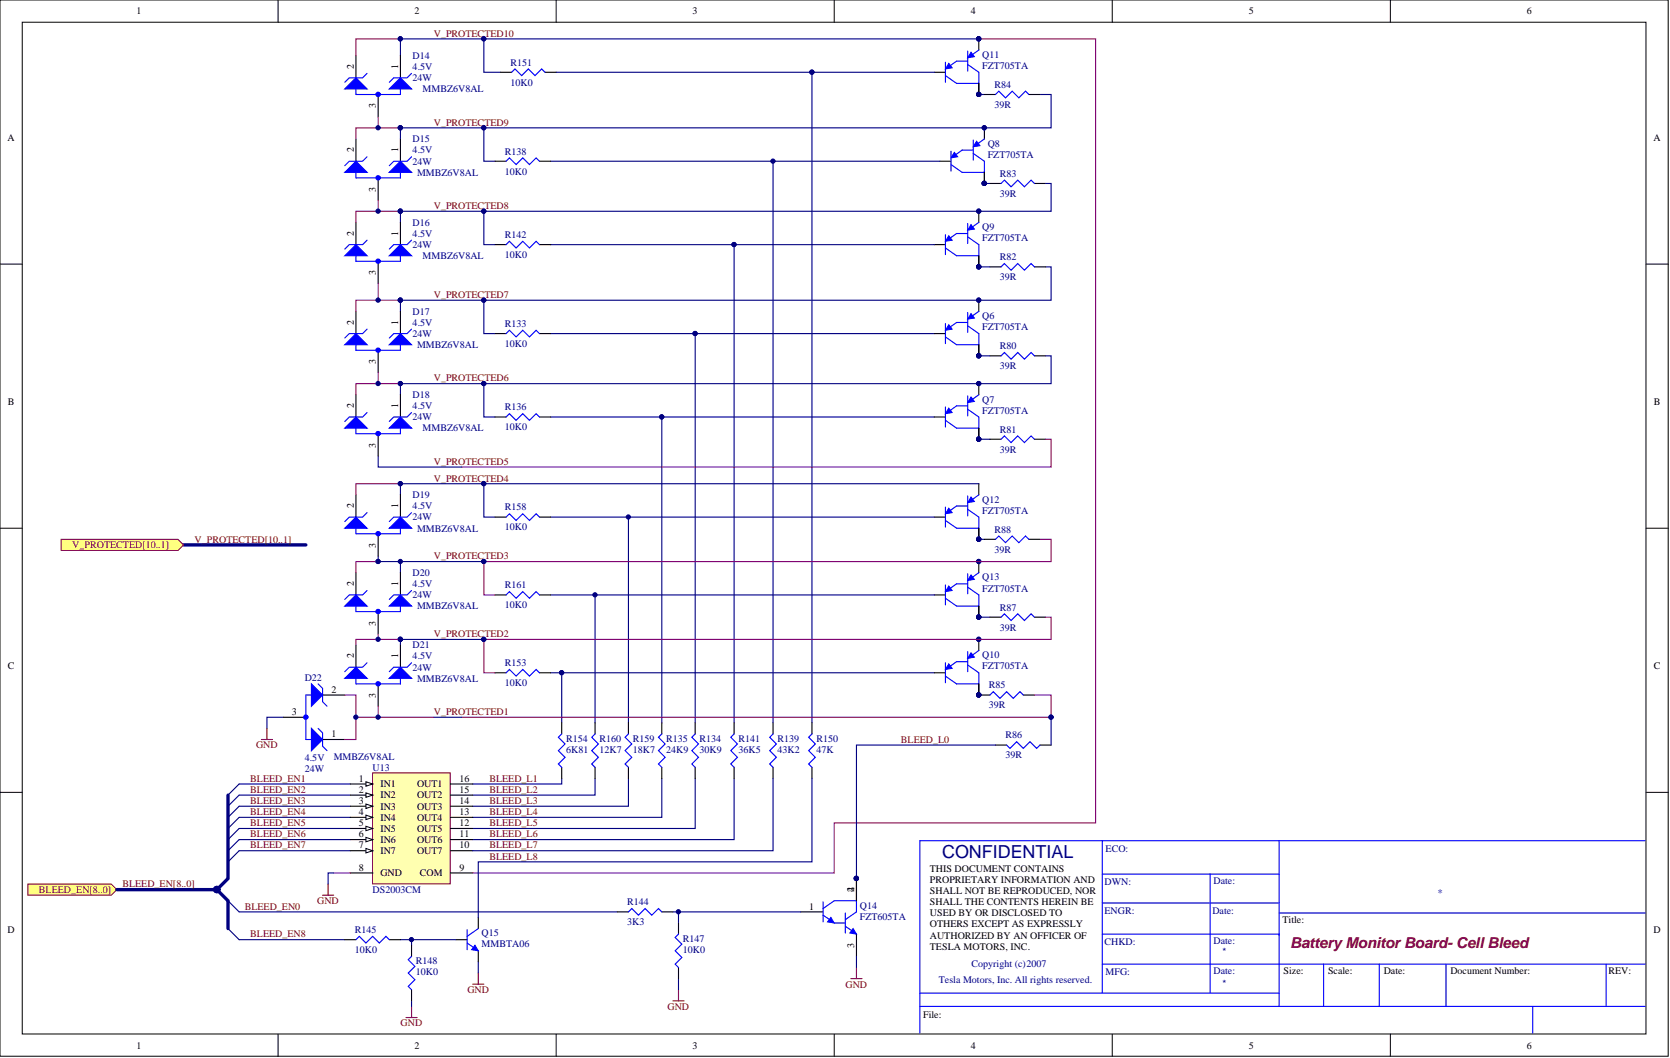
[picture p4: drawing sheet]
<svg xmlns="http://www.w3.org/2000/svg" width="381mm" height="241mm" viewBox="0 0 381 241" stroke-linecap="round" stroke-linejoin="round" font-family="sans-serif">
<defs><g id="words">
<text font-size="4.1" fill="#000080" x="214.9" y="195.7">CONFIDENTIAL</text>
<text font-size="3.4" fill="#800000" x="294.4" y="216.1">Battery Monitor Board- Cell Bleed</text>
<g font-size="2.3">
<text x="31.1" y="3.3">1</text>
<text x="94.6" y="3.3">2</text>
<text x="158" y="3.3">3</text>
<text x="221.5" y="3.3">4</text>
<text x="284.9" y="3.3">5</text>
<text x="348.3" y="3.3">6</text>
<text x="80.7" y="15.7" transform="rotate(-90 80.7 15.7)">2</text>
<text x="90.8" y="15.7" transform="rotate(-90 90.8 15.7)">1</text>
<text x="85.8" y="24.7" transform="rotate(-90 85.8 24.7)">3</text>
<text x="1.7" y="32.2">A</text>
<text x="80.7" y="34.7" transform="rotate(-90 80.7 34.7)">2</text>
<text x="90.8" y="34.7" transform="rotate(-90 90.8 34.7)">1</text>
<text x="377.3" y="32.2">A</text>
<text x="85.8" y="43.7" transform="rotate(-90 85.8 43.7)">3</text>
<text x="80.7" y="53.8" transform="rotate(-90 80.7 53.8)">2</text>
<text x="90.8" y="53.8" transform="rotate(-90 90.8 53.8)">1</text>
<text x="85.8" y="62.8" transform="rotate(-90 85.8 62.8)">3</text>
<text x="80.7" y="74.1" transform="rotate(-90 80.7 74.1)">2</text>
<text x="90.8" y="74.1" transform="rotate(-90 90.8 74.1)">1</text>
<text x="85.8" y="83.1" transform="rotate(-90 85.8 83.1)">3</text>
<text x="1.8" y="92.4">B</text>
<text x="80.7" y="93.1" transform="rotate(-90 80.7 93.1)">2</text>
<text x="90.8" y="93.1" transform="rotate(-90 90.8 93.1)">1</text>
<text x="377.3" y="92.4">B</text>
<text x="85.8" y="102.1" transform="rotate(-90 85.8 102.1)">3</text>
<text x="80.7" y="115.9" transform="rotate(-90 80.7 115.9)">2</text>
<text x="90.8" y="115.9" transform="rotate(-90 90.8 115.9)">1</text>
<text x="85.8" y="124.9" transform="rotate(-90 85.8 124.9)">3</text>
<text x="80.7" y="133.7" transform="rotate(-90 80.7 133.7)">2</text>
<text x="90.8" y="133.7" transform="rotate(-90 90.8 133.7)">1</text>
<text x="85.8" y="142.7" transform="rotate(-90 85.8 142.7)">3</text>
<text x="1.8" y="152.6">C</text>
<text x="80.7" y="150.1" transform="rotate(-90 80.7 150.1)">2</text>
<text x="90.8" y="150.1" transform="rotate(-90 90.8 150.1)">1</text>
<text x="377.3" y="152.6">C</text>
<text x="75.6" y="158">2</text>
<text x="85.8" y="159.2" transform="rotate(-90 85.8 159.2)">3</text>
<text x="66.6" y="163.1">3</text>
<text x="75.6" y="168.2">1</text>
<text x="81.8" y="178.3">1</text>
<text x="86.8" y="179.6">IN1</text>
<text x="95.2" y="179.6">OUT1</text>
<text x="104.8" y="178.3">16</text>
<text x="81.8" y="180.8">2</text>
<text x="81.8" y="183.4">3</text>
<text x="81.8" y="185.9">4</text>
<text x="86.8" y="182.1">IN2</text>
<text x="86.8" y="184.6">IN3</text>
<text x="95.2" y="184.6">OUT3</text>
<text x="95.2" y="182.1">OUT2</text>
<text x="104.8" y="183.4">14</text>
<text x="104.8" y="185.9">13</text>
<text x="104.8" y="180.8">15</text>
<text x="81.8" y="188.4">5</text>
<text x="81.8" y="191">6</text>
<text x="86.8" y="187.2">IN4</text>
<text x="86.8" y="189.7">IN5</text>
<text x="95.2" y="187.2">OUT4</text>
<text x="95.2" y="189.7">OUT5</text>
<text x="104.8" y="188.4">12</text>
<text x="104.8" y="191">11</text>
<text x="81.8" y="193.5">7</text>
<text x="86.8" y="192.2">IN6</text>
<text x="86.8" y="194.8">IN7</text>
<text x="95.2" y="192.2">OUT6</text>
<text x="95.2" y="194.8">OUT7</text>
<text x="104.8" y="193.5">10</text>
<text x="81.8" y="198.6">8</text>
<text x="86.8" y="199.9">GND</text>
<text x="95.8" y="199.9">COM</text>
<text x="104.8" y="198.6">9</text>
<text x="194.9" y="203.4" transform="rotate(-90 194.9 203.4)">2</text>
<text x="194.9" y="203.4" transform="rotate(-90 194.9 203.4)">4</text>
<text x="212.1" y="198.8">THIS DOCUMENT CONTAINS</text>
<text x="212.1" y="201.4">PROPRIETARY INFORMATION AND</text>
<text x="212.1" y="203.9">SHALL NOT BE REPRODUCED, NOR</text>
<text x="184.6" y="207.5">1</text>
<text x="212.1" y="206.5">SHALL THE CONTENTS HEREIN BE</text>
<text x="212.1" y="209">USED BY OR DISCLOSED TO</text>
<text x="1.7" y="212.9">D</text>
<text x="212.1" y="211.5">OTHERS EXCEPT AS EXPRESSLY</text>
<text x="212.1" y="214.1">AUTHORIZED BY AN OFFICER OF</text>
<text x="292.6" y="210.5">Title:</text>
<text x="377.3" y="212.9">D</text>
<text x="194.9" y="216.2" transform="rotate(-90 194.9 216.2)">3</text>
<text x="212.1" y="216.6">TESLA MOTORS, INC.</text>
<text x="292.8" y="222.2">Size:</text>
<text x="303" y="222.2">Scale:</text>
<text x="315.7" y="222.2">Date:</text>
<text x="330.9" y="222.2">Document Number:</text>
<text x="366.9" y="222.2">REV:</text>
<text x="210.6" y="232.1">File:</text>
<text x="31.1" y="239.2">1</text>
<text x="94.6" y="239.2">2</text>
<text x="158" y="239.2">3</text>
<text x="221.5" y="239.2">4</text>
<text x="284.9" y="239.2">5</text>
<text x="348.3" y="239.2">6</text>
</g>
<g font-size="2.3" fill="#800000">
<text x="99" y="8.4">V_PROTECTED10</text>
<text x="99" y="28.7">V_PROTECTED9</text>
<text x="99" y="47.7">V_PROTECTED8</text>
<text x="99" y="68">V_PROTECTED7</text>
<text x="99" y="87">V_PROTECTED6</text>
<text x="99" y="106">V_PROTECTED5</text>
<text x="99" y="109.8">V_PROTECTED4</text>
<text x="16.5" y="125">V_PROTECTED[10..1]</text>
<text x="44.4" y="123.8">V_PROTECTED[10..1]</text>
<text x="99" y="127.6">V_PROTECTED3</text>
<text x="99" y="145.3">V_PROTECTED2</text>
<text x="99" y="163.1">V_PROTECTED1</text>
<text x="58.4" y="170.7">GND</text>
<text x="205.5" y="169.4">BLEED_L0</text>
<text x="57.1" y="178.3">BLEED_EN1</text>
<text x="111.7" y="178.3">BLEED_L1</text>
<text x="57.1" y="180.8">BLEED_EN2</text>
<text x="57.1" y="183.4">BLEED_EN3</text>
<text x="57.1" y="185.9">BLEED_EN4</text>
<text x="111.7" y="180.8">BLEED_L2</text>
<text x="111.7" y="183.4">BLEED_L3</text>
<text x="111.7" y="185.9">BLEED_L4</text>
<text x="57.1" y="188.4">BLEED_EN5</text>
<text x="57.1" y="191">BLEED_EN6</text>
<text x="111.7" y="188.4">BLEED_L5</text>
<text x="111.7" y="191">BLEED_L6</text>
<text x="57.1" y="193.5">BLEED_EN7</text>
<text x="111.7" y="193.5">BLEED_L7</text>
<text x="111.7" y="196.1">BLEED_L8</text>
<text x="8.9" y="203.7">BLEED_EN[8..0]</text>
<text x="27.9" y="202.4">BLEED_EN[8..0]</text>
<text x="55.8" y="207.5">BLEED_EN0</text>
<text x="72.4" y="206.2">GND</text>
<text x="57.1" y="213.8">BLEED_EN8</text>
<text x="106.6" y="226.5">GND</text>
<text x="192.9" y="225.2">GND</text>
<text x="152.3" y="230.3">GND</text>
<text x="91.4" y="234.1">GND</text>
</g>
<g font-size="2.3" fill="#000080">
<text x="94.1" y="16">4.5V</text>
<text x="94.1" y="13.4">D14</text>
<text x="116.5" y="15">R151</text>
<text x="224.1" y="13.2">Q11</text>
<text x="224.1" y="15.7">FZT705TA</text>
<text x="94.1" y="18.5">24W</text>
<text x="96.4" y="21">MMBZ6V8AL</text>
<text x="116.5" y="19.5">10K0</text>
<text x="226.9" y="20">R84</text>
<text x="226.9" y="24.6">39R</text>
<text x="94.1" y="35">4.5V</text>
<text x="94.1" y="32.5">D15</text>
<text x="115.2" y="35.3">R138</text>
<text x="225.3" y="33.5">Q8</text>
<text x="94.1" y="37.5">24W</text>
<text x="95.2" y="40.1">MMBZ6V8AL</text>
<text x="115.2" y="39.8">10K0</text>
<text x="225.3" y="36">FZT705TA</text>
<text x="228.1" y="40.3">R83</text>
<text x="228.1" y="44.9">39R</text>
<text x="94.1" y="51.5">D16</text>
<text x="224.1" y="52.5">Q9</text>
<text x="94.1" y="54">4.5V</text>
<text x="94.1" y="56.6">24W</text>
<text x="96.4" y="59.1">MMBZ6V8AL</text>
<text x="115.2" y="58.8">10K0</text>
<text x="115.2" y="54.3">R142</text>
<text x="224.1" y="55">FZT705TA</text>
<text x="228.1" y="59.3">R82</text>
<text x="228.1" y="63.9">39R</text>
<text x="94.1" y="71.8">D17</text>
<text x="94.1" y="74.3">4.5V</text>
<text x="94.1" y="76.8">24W</text>
<text x="115.2" y="74.6">R133</text>
<text x="224.1" y="72.8">Q6</text>
<text x="224.1" y="75.3">FZT705TA</text>
<text x="95.2" y="79.4">MMBZ6V8AL</text>
<text x="115.2" y="79.1">10K0</text>
<text x="228.1" y="79.6">R80</text>
<text x="228.1" y="84.2">39R</text>
<text x="94.1" y="93.3">4.5V</text>
<text x="94.1" y="95.9">24W</text>
<text x="94.1" y="90.8">D18</text>
<text x="115.2" y="93.6">R136</text>
<text x="224.1" y="91.8">Q7</text>
<text x="224.1" y="94.3">FZT705TA</text>
<text x="96.4" y="98.4">MMBZ6V8AL</text>
<text x="115.2" y="98.2">10K0</text>
<text x="228.1" y="98.7">R81</text>
<text x="228.1" y="103.2">39R</text>
<text x="94.1" y="113.6">D19</text>
<text x="94.1" y="116.2">4.5V</text>
<text x="94.1" y="118.7">24W</text>
<text x="115.2" y="116.4">R158</text>
<text x="224.1" y="114.6">Q12</text>
<text x="224.1" y="117.2">FZT705TA</text>
<text x="95.2" y="121.2">MMBZ6V8AL</text>
<text x="115.2" y="121">10K0</text>
<text x="226.9" y="121.5">R88</text>
<text x="94.1" y="131.4">D20</text>
<text x="226.9" y="126.1">39R</text>
<text x="94.1" y="133.9">4.5V</text>
<text x="94.1" y="136.5">24W</text>
<text x="115.2" y="134.2">R161</text>
<text x="224.1" y="132.4">Q13</text>
<text x="224.1" y="134.9">FZT705TA</text>
<text x="95.2" y="139">MMBZ6V8AL</text>
<text x="115.2" y="138.7">10K0</text>
<text x="228.1" y="143.8">39R</text>
<text x="228.1" y="139.2">R87</text>
<text x="94.1" y="147.9">D21</text>
<text x="69.5" y="155.2">D22</text>
<text x="94.1" y="152.9">24W</text>
<text x="94.1" y="150.4">4.5V</text>
<text x="95.2" y="155.5">MMBZ6V8AL</text>
<text x="115.2" y="151.9">R153</text>
<text x="224.1" y="150.1">Q10</text>
<text x="224.1" y="152.7">FZT705TA</text>
<text x="115.2" y="156.5">10K0</text>
<text x="225.6" y="161.6">39R</text>
<text x="225.6" y="157">R85</text>
<text x="69.5" y="173.5">4.5V</text>
<text x="76.1" y="173.2">MMBZ6V8AL</text>
<text x="129.2" y="171.7">6K81</text>
<text x="129.2" y="169.2">R154</text>
<text x="136.8" y="171.7">12K7</text>
<text x="136.8" y="169.2">R160</text>
<text x="144.4" y="171.7">18K7</text>
<text x="144.4" y="169.2">R159</text>
<text x="152" y="171.7">24K9</text>
<text x="152" y="169.2">R135</text>
<text x="159.6" y="171.7">30K9</text>
<text x="159.6" y="169.2">R134</text>
<text x="168.5" y="171.7">36K5</text>
<text x="168.5" y="169.2">R141</text>
<text x="177.4" y="171.7">43K2</text>
<text x="177.4" y="169.2">R139</text>
<text x="186.3" y="171.7">47K</text>
<text x="186.3" y="169.2">R150</text>
<text x="229.4" y="173">39R</text>
<text x="229.4" y="168.4">R86</text>
<text x="69.5" y="176">24W</text>
<text x="85" y="175.8">U13</text>
<text x="252.2" y="194.3">ECO:</text>
<text x="85" y="203.7">DS2003CM</text>
<text x="252" y="201.9">DWN:</text>
<text x="276.9" y="201.6">Date:</text>
<text x="143.1" y="206.5">R144</text>
<text x="196.2" y="207.2">Q14</text>
<text x="196.2" y="209.8">FZT605TA</text>
<text x="252" y="208.5">ENGR:</text>
<text x="276.6" y="208.5">Date:</text>
<text x="327.9" y="204.4">*</text>
<text x="80.9" y="212.8">R145</text>
<text x="109.9" y="213.6">Q15</text>
<text x="143.1" y="211">3K3</text>
<text x="155.8" y="214.8">R147</text>
<text x="252" y="215.6">CHKD:</text>
<text x="276.9" y="215.3">Date:</text>
<text x="80.9" y="217.4">10K0</text>
<text x="94.9" y="219.9">R148</text>
<text x="109.9" y="216.1">MMBTA06</text>
<text x="155.8" y="217.4">10K0</text>
<text x="221.7" y="220.7">Copyright (c)2007</text>
<text x="278.9" y="217.9">*</text>
<text x="94.9" y="222.4">10K0</text>
<text x="214.2" y="224.2">Tesla Motors, Inc. All rights reserved.</text>
<text x="252.2" y="222.4">MFG:</text>
<text x="276.9" y="222.2">Date:</text>
<text x="278.9" y="225">*</text>
</g>
</g></defs>
<g fill="#fff" stroke="#000" stroke-width=".23">
<path d="M0 0h380.6v240.9h-380.6z"/>
<path d="M5.1 5.1h370.4v230.7h-370.4z"/>
</g>
<g fill="none" stroke="#000" stroke-width=".23">
<path d="M63.4 0v5.1M126.9 0v5.1M190.3 0v5.1M253.8 0v5.1M317.2 0v5.1M0 60.2h5.1M375.6 60.2h5M0 120.5h5.1M375.6 120.5h5M0 180.7h5.1M375.6 180.7h5M63.4 235.9v5"/>
<path d="M126.9 235.9v5M190.3 235.9v5M253.8 235.9v5M317.2 235.9v5"/>
</g>
<g fill="none" stroke="#00f" stroke-width=".25">
<path d="M251.5 199.4h40.3M251.5 191.7h-41.6v43.9M276.1 199.4v27.1M291.8 191.7v37.8M375.3 191.7h-123.8v34.8M251.5 213h40.3v.3M251.5 205.9h40.3M251.5 219.9h123.8M291.8 208.2h83.5M302 219.9v9.6M314.7 219.9v9.6M329.9 219.9v9.6"/>
<path d="M366.4 219.9v9.6M209.9 229.5h165.4M209.9 226.5h81.9M349.7 229.5v6.1"/>
</g>
<path d="M6.3 201.6h19.1l1.2 1.3-1.2 1.3h-19.1z" fill-rule="evenodd" fill="#ffff80" stroke="#800000" stroke-width=".23"/>
<g fill="none" stroke="#000080" stroke-width=".25">
<path d="M238.5 60.9h1.3v7.6h-129.4v7.6h2.5M223.3 100.2h2.5M223.3 123h1.3M223.3 140.8h2.5M79.9 178.8h-25.3l-2.6 2.5M135.8 177.5v3.8h-28M143.4 177.5v6.4h-35.6M151 177.5v8.9h-43.2M158.6 177.5v11.5h-50.8M54.6 194h25.3M54.6 186.4l-2.6 2.6M54.6 191.5l-2.6 2.5"/>
<path d="M79.9 181.3h-25.3l-2.6 2.6M79.9 183.9h-25.3l-2.6 2.5M79.9 189h-25.3l-2.6 2.5"/>
</g>
<g fill="#000080" stroke="#000080" stroke-width=".23">
<circle cx="110.4" cy="68.5" r=".48"/>
<circle cx="49.5" cy="202.9" r=".74"/>
<circle cx="223.3" cy="100.2" r=".48"/>
<circle cx="223.3" cy="123" r=".48"/>
<circle cx="223.3" cy="140.7" r=".48"/>
</g>
<path d="M41.9 124.3h27.9M52 181.3v19.1l-2.5 2.5h-22.9" fill="none" stroke="#000080" stroke-width=".76"/>
<path d="M14 123h26.6l1.3 1.3-1.3 1.2h-26.6z" fill-rule="evenodd" fill="#ffff80" stroke="#800000" stroke-width=".23"/>
<path d="M223.3 21.6h1.3M224.6 41.8h1.2M125.6 76.1h33v88.8M158.6 76.1h54.6M223.3 60.9h2.5M125.6 95.1h25.4v69.8M151 95.1h62.2M223.3 81.2h2.5M125.6 153.4h2.5v11.5M128.1 153.4h85.1M54.6 186.4h25.3M76.1 199.1h-1.2v2.5" fill="none" stroke="#000080" stroke-width=".25"/>
<g fill="#000080" stroke="#000080" stroke-width=".23">
<circle cx="151" cy="95.1" r=".48"/>
<circle cx="128.1" cy="153.4" r=".48"/>
<circle cx="158.6" cy="76.1" r=".48"/>
<circle cx="223.3" cy="158.5" r=".48"/>
<circle cx="223.3" cy="21.5" r=".48"/>
<circle cx="224.6" cy="41.8" r=".48"/>
<circle cx="223.3" cy="60.8" r=".48"/>
<circle cx="223.3" cy="81.1" r=".48"/>
<circle cx="223.3" cy="145.8" r=".48"/>
</g>
<path d="M73.6 204.2h2.5M74.9 201.6v2.6" fill="none" stroke="#800000" stroke-width=".25"/>
<g fill="none" stroke="#000" stroke-width=".25">
<path d="M225.8 41.8h2.6M236 41.8h2.5M225.8 60.9h2.6M236 60.9h2.5M225.8 81.2h2.6M236 81.2h2.5M225.8 100.2h2.6M236 100.2h2.5M224.6 123h2.5M234.7 123h2.6M213.2 153.4h2.5M223.3 156v2.5h2.5"/>
<path d="M223.3 145.8v2.6M225.8 140.8h2.6M233.5 158.5h2.5M236 140.8h2.5M227.1 169.9h2.6M237.3 169.9h2.5"/>
</g>
<path d="M228.4 41.8l.7-.7 1.6 1.5 1.5-1.5 1.5 1.5 1.5-1.5 .8 .7M228.4 60.9l.7-.8 1.6 1.5 1.5-1.5 1.5 1.5 1.5-1.5 .8 .8M228.4 81.2l.7-.8 1.6 1.5 1.5-1.5 1.5 1.5 1.5-1.5 .8 .8M228.4 100.2l.7-.8 1.6 1.5 1.5-1.5 1.5 1.5 1.5-1.5 .8 .8M227.1 123l.8-.8 1.5 1.6 1.5-1.6 1.5 1.6 1.6-1.6 .7 .8M215.7 151.2v4.5M215.7 154.2l2.5 1.8M218.2 150.9l-1.7 1.3M225.8 158.5l.8-.7 1.5 1.5 1.6-1.5 1.5 1.5 1.5-1.5 .8 .7M228.4 140.8l.7-.8 1.6 1.5 1.5-1.5 1.5 1.5 1.5-1.5 .8 .8M229.7 169.9l.7 .8 1.5-1.5 1.6 1.5 1.5-1.5 1.5 1.5 .8-.8" fill="none" stroke="#00f" stroke-width=".25"/>
<path d="M216.5 151.4l.7 1-1.5 .3z" fill="#00f"/>
<path d="M216.5 151.4l.7 1-1.5 .3z" fill="none" stroke="#00f" stroke-width=".23"/>
<path d="M220.8 148.6v4.6M220.8 151.7l2.5 1.7M223.3 148.4l-1.8 1.2" fill="none" stroke="#00f" stroke-width=".25"/>
<path d="M221.5 148.9l.8 1-1.5 .2z" fill="#00f"/>
<path d="M221.5 148.9l.8 1-1.5 .2z" fill="none" stroke="#00f" stroke-width=".23"/>
<path d="M215.7 133.4v4.6M215.7 136.5l2.5 1.7M218.2 133.2l-1.7 1.2M218.2 150.9h2.6M223.3 153.4v2.6h-5.1" fill="none" stroke="#00f" stroke-width=".25"/>
<path d="M213.2 135.7h2.5M223.3 128.1v2.5M223.3 138.2v2.6M223.3 156v2.5" fill="none" stroke="#000" stroke-width=".25"/>
<g fill="#000080" stroke="#000080" stroke-width=".23">
<circle cx="223.3" cy="158.5" r=".48"/>
<circle cx="223.3" cy="145.8" r=".48"/>
<circle cx="223.3" cy="140.7" r=".48"/>
<circle cx="223.3" cy="128.1" r=".48"/>
</g>
<path d="M216.5 133.7l.7 1-1.5 .2z" fill="#00f"/>
<path d="M216.5 133.7l.7 1-1.5 .2z" fill="none" stroke="#00f" stroke-width=".23"/>
<path d="M220.8 130.9v4.5M220.8 133.9l2.5 1.8M223.3 130.6l-1.8 1.3" fill="none" stroke="#00f" stroke-width=".25"/>
<path d="M221.5 131.1l.8 1-1.5 .3z" fill="#00f"/>
<path d="M221.5 131.1l.8 1-1.5 .3z" fill="none" stroke="#00f" stroke-width=".23"/>
<path d="M215.7 115.7v4.5M215.7 118.7l2.5 1.8M218.2 115.4l-1.7 1.3M218.2 133.2h2.6M223.3 135.7v2.5h-5.1" fill="none" stroke="#00f" stroke-width=".25"/>
<path d="M213.2 117.9h2.5M223.3 110.3v2.6M223.3 120.5v2.5M223.3 138.2v2.6" fill="none" stroke="#000" stroke-width=".25"/>
<g fill="#000080" stroke="#000080" stroke-width=".23">
<circle cx="223.3" cy="140.7" r=".48"/>
<circle cx="223.3" cy="128.1" r=".48"/>
<circle cx="223.3" cy="123" r=".48"/>
</g>
<path d="M216.5 115.9l.7 1-1.5 .3z" fill="#00f"/>
<path d="M216.5 115.9l.7 1-1.5 .3z" fill="none" stroke="#00f" stroke-width=".23"/>
<path d="M220.8 113.1v4.6M220.8 116.2l2.5 1.7M223.3 112.9l-1.8 1.2" fill="none" stroke="#00f" stroke-width=".25"/>
<path d="M221.5 113.4l.8 1-1.5 .2z" fill="#00f"/>
<path d="M221.5 113.4l.8 1-1.5 .2z" fill="none" stroke="#00f" stroke-width=".23"/>
<path d="M215.7 92.8v4.6M215.7 95.9l2.5 1.7M218.2 92.6l-1.7 1.2M218.2 115.4h2.6M223.3 117.9v2.6h-5.1" fill="none" stroke="#00f" stroke-width=".25"/>
<path d="M213.2 95.1h2.5M223.3 87.5v2.5M223.3 97.6v2.6M223.3 120.5v2.5" fill="none" stroke="#000" stroke-width=".25"/>
<g fill="#000080" stroke="#000080" stroke-width=".23">
<circle cx="223.3" cy="123" r=".48"/>
<circle cx="223.3" cy="100.2" r=".48"/>
<circle cx="223.3" cy="87.5" r=".48"/>
</g>
<path d="M216.5 93.1l.7 1-1.5 .2z" fill="#00f"/>
<path d="M216.5 93.1l.7 1-1.5 .2z" fill="none" stroke="#00f" stroke-width=".23"/>
<path d="M220.8 90.3v4.6M220.8 93.3l2.5 1.8M223.3 90l-1.8 1.3" fill="none" stroke="#00f" stroke-width=".25"/>
<path d="M221.5 90.5l.8 1.1-1.5 .2z" fill="#00f"/>
<path d="M221.5 90.5l.8 1.1-1.5 .2z" fill="none" stroke="#00f" stroke-width=".23"/>
<path d="M215.7 73.8v4.6M215.7 76.8l2.5 1.8M218.2 73.5l-1.7 1.3M218.2 92.6h2.6M223.3 95.1v2.5h-5.1" fill="none" stroke="#00f" stroke-width=".25"/>
<path d="M213.2 76.1h2.5M223.3 68.5v2.5M223.3 78.6v2.6M223.3 97.6v2.6" fill="none" stroke="#000" stroke-width=".25"/>
<g fill="#000080" stroke="#000080" stroke-width=".23">
<circle cx="223.3" cy="100.2" r=".48"/>
<circle cx="223.3" cy="87.5" r=".48"/>
<circle cx="223.3" cy="81.1" r=".48"/>
<circle cx="223.3" cy="68.5" r=".48"/>
</g>
<path d="M216.5 74.1l.7 1-1.5 .2z" fill="#00f"/>
<path d="M216.5 74.1l.7 1-1.5 .2z" fill="none" stroke="#00f" stroke-width=".23"/>
<path d="M220.8 71.3v4.5M220.8 74.3l2.5 1.8M223.3 71l-1.8 1.3" fill="none" stroke="#00f" stroke-width=".25"/>
<path d="M221.5 71.5l.8 1-1.5 .3z" fill="#00f"/>
<path d="M221.5 71.5l.8 1-1.5 .3z" fill="none" stroke="#00f" stroke-width=".23"/>
<path d="M215.7 53.5v4.6M215.7 56.6l2.5 1.7M218.2 53.3l-1.7 1.2M218.2 73.5h2.6M223.3 76.1v2.5h-5.1" fill="none" stroke="#00f" stroke-width=".25"/>
<path d="M213.2 55.8h2.5M223.3 48.2v2.5M223.3 58.3v2.6M223.3 78.6v2.6" fill="none" stroke="#000" stroke-width=".25"/>
<g fill="#000080" stroke="#000080" stroke-width=".23">
<circle cx="223.3" cy="81.1" r=".48"/>
<circle cx="223.3" cy="68.5" r=".48"/>
<circle cx="223.3" cy="60.8" r=".48"/>
<circle cx="223.3" cy="48.2" r=".48"/>
</g>
<path d="M216.5 53.8l.7 1-1.5 .2z" fill="#00f"/>
<path d="M216.5 53.8l.7 1-1.5 .2z" fill="none" stroke="#00f" stroke-width=".23"/>
<path d="M220.8 51v4.5M220.8 54l2.5 1.8M223.3 50.7l-1.8 1.3" fill="none" stroke="#00f" stroke-width=".25"/>
<path d="M221.5 51.2l.8 1-1.5 .3z" fill="#00f"/>
<path d="M221.5 51.2l.8 1-1.5 .3z" fill="none" stroke="#00f" stroke-width=".23"/>
<path d="M217 37.5l2.5 1.8M217 34.5v4.6M219.5 34.2l-1.8 1.3M218.2 53.3h2.6M223.3 55.8v2.5h-5.1" fill="none" stroke="#00f" stroke-width=".25"/>
<path d="M214.4 36.8h2.6M224.6 29.2v2.5M224.6 39.3v2.5M223.3 58.3v2.6" fill="none" stroke="#000" stroke-width=".25"/>
<g fill="#000080" stroke="#000080" stroke-width=".23">
<circle cx="223.3" cy="60.8" r=".48"/>
<circle cx="223.3" cy="48.2" r=".48"/>
<circle cx="224.6" cy="41.8" r=".48"/>
<circle cx="224.6" cy="29.1" r=".48"/>
</g>
<path d="M217.7 34.7l.8 1.1-1.5 .2z" fill="#00f"/>
<path d="M217.7 34.7l.8 1.1-1.5 .2z" fill="none" stroke="#00f" stroke-width=".23"/>
<path d="M222 32v4.5M222 35l2.6 1.8M224.6 31.7l-1.8 1.3" fill="none" stroke="#00f" stroke-width=".25"/>
<path d="M222.8 32.2l.8 1-1.6 .3z" fill="#00f"/>
<path d="M222.8 32.2l.8 1-1.6 .3z" fill="none" stroke="#00f" stroke-width=".23"/>
<path d="M215.7 14.2v4.6M215.7 17.2l2.5 1.8M218.2 13.9l-1.7 1.3M219.5 34.2h2.5M224.6 36.8v2.5h-5.1" fill="none" stroke="#00f" stroke-width=".25"/>
<path d="M213.2 16.5h2.5M223.3 8.9v2.5M223.3 19v2.6M224.6 39.3v2.5" fill="none" stroke="#000" stroke-width=".25"/>
<g fill="#000080" stroke="#000080" stroke-width=".23">
<circle cx="224.6" cy="41.8" r=".48"/>
<circle cx="224.6" cy="29.1" r=".48"/>
<circle cx="223.3" cy="21.5" r=".48"/>
<circle cx="223.3" cy="8.8" r=".48"/>
</g>
<path d="M216.5 14.5l.7 1-1.5 .2z" fill="#00f"/>
<path d="M216.5 14.5l.7 1-1.5 .2z" fill="none" stroke="#00f" stroke-width=".23"/>
<path d="M220.8 11.7v4.5M220.8 14.7l2.5 1.8M223.3 11.4l-1.8 1.3" fill="none" stroke="#00f" stroke-width=".25"/>
<path d="M221.5 11.9l.8 1-1.5 .3z" fill="#00f"/>
<path d="M221.5 11.9l.8 1-1.5 .3z" fill="none" stroke="#00f" stroke-width=".23"/>
<path d="M218.2 13.9h2.6M223.3 16.5v2.5h-5.1M106.6 215.1l2.5 1.8M106.6 212v4.6M109.1 211.8l-2.5 1.8" fill="none" stroke="#00f" stroke-width=".25"/>
<path d="M223.3 19v2.6M104 214.3h2.6M109.1 209.2v2.6M109.1 216.9v2.5" fill="none" stroke="#000" stroke-width=".25"/>
<g fill="#000080" stroke="#000080" stroke-width=".23">
<circle cx="223.3" cy="21.5" r=".48"/>
<circle cx="223.3" cy="8.8" r=".48"/>
<circle cx="110.4" cy="110.3" r=".48"/>
<circle cx="135.7" cy="135.7" r=".48"/>
<circle cx="167.5" cy="55.8" r=".48"/>
<circle cx="110.4" cy="48.2" r=".48"/>
<circle cx="110.4" cy="87.5" r=".48"/>
<circle cx="110.4" cy="29.1" r=".48"/>
<circle cx="176.3" cy="36.7" r=".48"/>
<circle cx="185.2" cy="16.5" r=".48"/>
<circle cx="49.5" cy="202.9" r=".74"/>
</g>
<g fill="none" stroke="#000080" stroke-width=".25">
<path d="M126.9 16.5h58.3v148.4M125.6 36.8h88.8M176.4 36.8v128.1M237.3 21.6h2.5v7.6h-129.4v7.6h2.5M125.6 55.8h41.9M213.2 55.8h-45.7v109.1M238.5 41.8h1.3v6.4h-129.4v7.6h2.5M238.5 81.2h1.3v6.3h-129.4v7.6h2.5M223.3 110.3h-112.9v7.6h2.5M125.6 135.7h87.6M135.8 135.7v29.2M128.1 177.5v1.3h-20.3"/>
<path d="M167.5 177.5v14h-59.7M54.6 191.5h25.3M54.6 194l-2.6 2.6M52 205.4l2.6 2.6M52 211.8l2.6 2.5"/>
</g>
<path d="M49.5 202.9l2.5 2.5v6.4" fill="none" stroke="#000080" stroke-width=".76"/>
<path d="M108.4 215.6l.7 1.3-1.5-.3z" fill="#00f"/>
<path d="M108.4 215.6l.7 1.3-1.5-.3z" fill="none" stroke="#00f" stroke-width=".23"/>
<path d="M223.3 8.9h-112.9v7.6h3.8M125.6 117.9h87.6M143.4 117.9v47M54.6 208h86.2M54.6 214.3h24.1M91.4 214.3h12.6M93.9 214.3v1.3M109.1 219.4v2.5M154.8 208v2.5M93.9 228.3v1.2M154.8 223.2v2.5" fill="none" stroke="#000080" stroke-width=".25"/>
<path d="M92.6 232.1h2.6M93.9 229.5v2.6M107.8 224.5h2.6M109.1 221.9v2.6M153.5 228.3h2.6M154.8 225.7v2.6M194.1 223.2h2.6M195.4 220.7v2.5" fill="none" stroke="#800000" stroke-width=".25"/>
<g fill="#000080" stroke="#000080" stroke-width=".23">
<circle cx="154.8" cy="207.9" r=".48"/>
<circle cx="93.9" cy="214.3" r=".48"/>
<circle cx="143.3" cy="117.9" r=".48"/>
<circle cx="110.4" cy="8.8" r=".48"/>
<circle cx="223.3" cy="8.8" r=".48"/>
</g>
<path d="M85 176.3h17.7v25.3h-17.7z" fill="#ffffb0" stroke="#800000" stroke-width=".23"/>
<path d="M79.9 178.8h5.1" fill="none" stroke="#000" stroke-width=".25"/>
<path d="M83.5 178.3l1.5 .5-1.5 .5z" fill="#fff"/>
<path d="M83.5 178.3l1.5 .5-1.5 .5z" fill="none" stroke="#000" stroke-width=".23"/>
<path d="M79.9 181.3h5.1" fill="none" stroke="#000" stroke-width=".25"/>
<path d="M83.5 180.8l1.5 .5-1.5 .6z" fill="#fff"/>
<path d="M83.5 180.8l1.5 .5-1.5 .6z" fill="none" stroke="#000" stroke-width=".23"/>
<path d="M79.9 183.9h5.1" fill="none" stroke="#000" stroke-width=".25"/>
<path d="M83.5 183.4l1.5 .5-1.5 .5z" fill="#fff"/>
<path d="M83.5 183.4l1.5 .5-1.5 .5z" fill="none" stroke="#000" stroke-width=".23"/>
<path d="M79.9 186.4h5.1" fill="none" stroke="#000" stroke-width=".25"/>
<path d="M83.5 185.9l1.5 .5-1.5 .5z" fill="#fff"/>
<path d="M83.5 185.9l1.5 .5-1.5 .5z" fill="none" stroke="#000" stroke-width=".23"/>
<path d="M79.9 189h5.1" fill="none" stroke="#000" stroke-width=".25"/>
<path d="M83.5 188.4l1.5 .6-1.5 .5z" fill="#fff"/>
<path d="M83.5 188.4l1.5 .6-1.5 .5z" fill="none" stroke="#000" stroke-width=".23"/>
<path d="M79.9 191.5h5.1" fill="none" stroke="#000" stroke-width=".25"/>
<path d="M83.5 191l1.5 .5-1.5 .5z" fill="#fff"/>
<path d="M83.5 191l1.5 .5-1.5 .5z" fill="none" stroke="#000" stroke-width=".23"/>
<path d="M79.9 194h5.1" fill="none" stroke="#000" stroke-width=".25"/>
<path d="M83.5 193.5l1.5 .5-1.5 .5z" fill="#fff"/>
<path d="M83.5 193.5l1.5 .5-1.5 .5z" fill="none" stroke="#000" stroke-width=".23"/>
<g fill="none" stroke="#000" stroke-width=".25">
<path d="M114.2 16.5h2.5M124.3 16.5h2.6M112.9 36.8h2.6M123.1 36.8h2.5M112.9 55.8h2.6M123.1 55.8h2.5M112.9 76.1h2.6M123.1 76.1h2.5M112.9 95.1h2.6M123.1 95.1h2.5M112.9 117.9h2.6M123.1 117.9h2.5"/>
<path d="M112.9 135.7h2.6M123.1 135.7h2.5M112.9 153.4h2.6M123.1 153.4h2.5M102.8 178.8h5M128.1 164.9v2.5M128.1 175v2.5M135.8 164.9v2.5M135.8 175v2.5M143.4 164.9v2.5M143.4 175v2.5M151 164.9v2.5"/>
<path d="M151 175v2.5M158.6 164.9v2.5M158.6 175v2.5M167.5 164.9v2.5M167.5 175v2.5M176.4 164.9v2.5M176.4 175v2.5M185.2 164.9v2.5M185.2 175v2.5M79.9 199.1h5.1M102.8 183.9h5M102.8 186.4h5"/>
<path d="M102.8 189h5M102.8 191.5h5M102.8 194h5M102.8 181.3h5M102.8 199.1h5M78.7 214.3h2.5M88.8 214.3h2.6M93.9 215.6v2.5M140.8 208h2.6M151 208h2.5M154.8 210.5v2.5M182.7 208h5.1"/>
<path d="M195.4 200.4v5M195.4 213v5.1M93.9 225.7v2.6M154.8 220.7v2.5"/>
</g>
<g fill="none" stroke="#00f" stroke-width=".25">
<path d="M116.7 16.5l.8-.8 1.5 1.5 1.5-1.5 1.6 1.5 1.5-1.5 .7 .8M115.5 36.8l.7-.8 1.5 1.5 1.6-1.5 1.5 1.5 1.5-1.5 .8 .8M115.5 55.8l.7-.8 1.5 1.6 1.6-1.6 1.5 1.6 1.5-1.6 .8 .8M115.5 76.1l.7-.8 1.5 1.5 1.6-1.5 1.5 1.5 1.5-1.5 .8 .8M115.5 95.1l.7-.8 1.5 1.6 1.6-1.6 1.5 1.6 1.5-1.6 .8 .8M115.5 117.9l.7-.7 1.5 1.5 1.6-1.5 1.5 1.5 1.5-1.5 .8 .7M115.5 135.7l.7-.8 1.5 1.6 1.6-1.6 1.5 1.6 1.5-1.6 .8 .8M115.5 153.4l.7-.7 1.5 1.5 1.6-1.5 1.5 1.5 1.5-1.5 .8 .7M128.1 167.4l-.7 .8 1.5 1.5-1.5 1.5 1.5 1.5-1.5 1.5 .7 .8M135.8 167.4l-.8 .8 1.5 1.5-1.5 1.5 1.5 1.5-1.5 1.5 .8 .8M143.4 167.4l-.8 .8 1.5 1.5-1.5 1.5 1.5 1.5-1.5 1.5 .8 .8M151 167.4l-.8 .8 1.5 1.5-1.5 1.5 1.5 1.5-1.5 1.5 .8 .8"/>
<path d="M158.6 167.4l-.8 .8 1.6 1.5-1.6 1.5 1.6 1.5-1.6 1.5 .8 .8M167.5 167.4l-.8 .8 1.5 1.5-1.5 1.5 1.5 1.5-1.5 1.5 .8 .8M176.4 167.4l-.8 .8 1.5 1.5-1.5 1.5 1.5 1.5-1.5 1.5 .8 .8M185.2 167.4l-.7 .8 1.5 1.5-1.5 1.5 1.5 1.5-1.5 1.5 .7 .8M81.2 214.3l.8-.7 1.5 1.5 1.5-1.5 1.5 1.5 1.6-1.5 .7 .7M93.9 218.1l-.8 .8 1.6 1.5-1.6 1.5 1.6 1.5-1.6 1.6 .8 .7M143.4 208l.7-.8 1.6 1.5 1.5-1.5 1.5 1.5 1.5-1.5 .8 .8M154.8 213l-.8 .8 1.6 1.5-1.6 1.6 1.6 1.5-1.6 1.5 .8 .8M187.8 208.7l1.5 1.1"/>
</g>
<path d="M223.3 8.9h26.7v178.8h-59.7v11.4h-82.5M238.5 100.2h1.3v6.3h-134.5M237.3 123h2.5v5.1h-129.4v7.6h2.5M236 158.5h3.8v5.1h-134.5M238.5 140.8h1.3v5h-129.4v7.6h2.5M76.1 199.1h3.8" fill="none" stroke="#800080" stroke-width=".25"/>
<g fill="#000080" stroke="#000080" stroke-width=".23">
<circle cx="110.4" cy="128.1" r=".48"/>
<circle cx="110.4" cy="145.8" r=".48"/>
<circle cx="239.8" cy="163.6" r=".48"/>
<circle cx="185.2" cy="16.5" r=".48"/>
<circle cx="223.3" cy="8.8" r=".48"/>
<circle cx="91.3" cy="8.8" r=".48"/>
<circle cx="110.4" cy="8.8" r=".48"/>
<circle cx="110.4" cy="29.1" r=".48"/>
<circle cx="91.3" cy="29.1" r=".48"/>
<circle cx="110.4" cy="48.2" r=".48"/>
<circle cx="91.3" cy="48.2" r=".48"/>
<circle cx="110.4" cy="68.5" r=".48"/>
<circle cx="91.3" cy="68.5" r=".48"/>
<circle cx="110.4" cy="87.5" r=".48"/>
<circle cx="91.3" cy="87.5" r=".48"/>
<circle cx="91.3" cy="110.3" r=".48"/>
<circle cx="110.4" cy="110.3" r=".48"/>
<circle cx="86.3" cy="128.1" r=".48"/>
<circle cx="91.3" cy="128.1" r=".48"/>
<circle cx="91.3" cy="145.8" r=".48"/>
<circle cx="195.4" cy="200.3" r=".48"/>
</g>
<g fill="none" stroke="#000080" stroke-width=".25">
<path d="M110.4 8.9h-19v3.8M185.2 16.5h28M110.4 29.2h-19v2.5M110.4 48.2h-19v2.5M110.4 68.5h-19v2.5M110.4 87.5h-19v2.5M86.3 104v2.5h19M110.4 110.3h-19v2.6M86.3 126.8v1.3h24.1M91.4 128.1v2.5M110.4 145.8h-19v1.3M64.7 163.6h-3.8v2.5"/>
<path d="M99 163.6h6.3M176.4 177.5v16.5h-68.6"/>
</g>
<path d="M59.6 168.7h2.6M60.9 166.1v2.6" fill="none" stroke="#800000" stroke-width=".25"/>
<path d="M189.6 209.2l.7 1.3-1.5-.2z" fill="#00f"/>
<path d="M189.6 209.2l.7 1.3-1.5-.2z" fill="none" stroke="#00f" stroke-width=".23"/>
<path d="M187.8 205.7v4.6M187.8 207.2l2.5-1.8h5.1v2.6l-2.5 1.8M190.3 210.5h2.6M192.9 208.2v4.6M192.9 211.3l1.5 1" fill="none" stroke="#00f" stroke-width=".25"/>
<path d="M194.6 211.8l.8 1.2-1.5-.2z" fill="#00f"/>
<path d="M194.6 211.8l.8 1.2-1.5-.2z" fill="none" stroke="#00f" stroke-width=".23"/>
<path d="M73.6 158.5h5.1M64.7 163.6h5.1M73.6 168.7h5.1M195.4 200.4v5" fill="none" stroke="#000" stroke-width=".25"/>
<g fill="#000080" stroke="#000080" stroke-width=".23">
<circle cx="195.4" cy="200.3" r=".48"/>
<circle cx="239.8" cy="163.6" r=".48"/>
</g>
<path d="M185.2 177.5v19.1h-76.1v12.6M227.1 169.9h-31.7v30.5M239.8 163.6v6.3M153.5 208h29.2M195.4 218.1v2.6" fill="none" stroke="#000080" stroke-width=".25"/>
<path d="M69.8 158.5v10.2" fill="none" stroke="#00f" stroke-width=".25"/>
<path d="M71.1 156l2.5 2.5-2.5 2.6z" fill="#00f"/>
<path d="M71.1 156l2.5 2.5-2.5 2.6zM72.6 156l1 1v3l1 1.1" fill="none" stroke="#00f" stroke-width=".25"/>
<path d="M71.1 166.1l2.5 2.6-2.5 2.5z" fill="#00f"/>
<path d="M69.8 158.5h3.8M81.2 156h10.2M69.8 168.7h3.8M71.1 166.1l2.5 2.6-2.5 2.5zM72.6 166.1l1 1v3.1l1 1" fill="none" stroke="#00f" stroke-width=".25"/>
<circle cx="69.8" cy="163.6" r=".23" fill="none" stroke="#00f" stroke-width=".76"/>
<path d="M81.2 147.1v5.1M86.3 156v5.1M91.4 147.1v5.1" fill="none" stroke="#000" stroke-width=".25"/>
<path d="M78.7 154.7l2.5-2.5 2.5 2.5z" fill="#00f"/>
<path d="M78.7 154.7l2.5-2.5 2.5 2.5zM83.7 151.2l-1 1h-3l-1 1" fill="none" stroke="#00f" stroke-width=".25"/>
<path d="M88.8 154.7l2.6-2.5 2.5 2.5z" fill="#00f"/>
<path d="M81.2 139.5h10.2M81.2 152.2v3.8M88.8 154.7l2.6-2.5 2.5 2.5zM91.4 152.2v3.8M93.9 151.2l-1 1h-3.1l-1 1" fill="none" stroke="#00f" stroke-width=".25"/>
<circle cx="86.3" cy="156" r=".23" fill="none" stroke="#00f" stroke-width=".76"/>
<path d="M81.2 130.6v5.1M86.3 139.5v5.1M91.4 130.6v5.1" fill="none" stroke="#000" stroke-width=".25"/>
<path d="M78.7 138.2l2.5-2.5 2.5 2.5z" fill="#00f"/>
<path d="M78.7 138.2l2.5-2.5 2.5 2.5zM83.7 134.7l-1 1h-3l-1 1" fill="none" stroke="#00f" stroke-width=".25"/>
<path d="M88.8 138.2l2.6-2.5 2.5 2.5z" fill="#00f"/>
<path d="M81.2 135.7v3.8M81.2 121.7h10.2M88.8 138.2l2.6-2.5 2.5 2.5zM91.4 135.7v3.8M93.9 134.7l-1 1h-3.1l-1 1" fill="none" stroke="#00f" stroke-width=".25"/>
<circle cx="86.3" cy="139.5" r=".23" fill="none" stroke="#00f" stroke-width=".76"/>
<path d="M81.2 112.9v5M91.4 112.9v5M86.3 121.7v5.1" fill="none" stroke="#000" stroke-width=".25"/>
<path d="M78.7 120.5l2.5-2.6 2.5 2.6z" fill="#00f"/>
<path d="M83.7 116.9l-1 1h-3l-1 1M78.7 120.5l2.5-2.6 2.5 2.6z" fill="none" stroke="#00f" stroke-width=".25"/>
<path d="M88.8 120.5l2.6-2.6 2.5 2.6z" fill="#00f"/>
<path d="M81.2 98.9h10.2M81.2 117.9v3.8M91.4 117.9v3.8M93.9 116.9l-1 1h-3.1l-1 1M88.8 120.5l2.6-2.6 2.5 2.6z" fill="none" stroke="#00f" stroke-width=".25"/>
<circle cx="86.3" cy="121.7" r=".23" fill="none" stroke="#00f" stroke-width=".76"/>
<path d="M81.2 90v5.1M86.3 98.9v5.1M91.4 90v5.1" fill="none" stroke="#000" stroke-width=".25"/>
<path d="M78.7 97.6l2.5-2.5 2.5 2.5z" fill="#00f"/>
<path d="M78.7 97.6l2.5-2.5 2.5 2.5zM83.7 94.1l-1 1h-3l-1 1" fill="none" stroke="#00f" stroke-width=".25"/>
<path d="M88.8 97.6l2.6-2.5 2.5 2.5z" fill="#00f"/>
<path d="M81.2 79.9h10.2M81.2 95.1v3.8M88.8 97.6l2.6-2.5 2.5 2.5zM91.4 95.1v3.8M93.9 94.1l-1 1h-3.1l-1 1" fill="none" stroke="#00f" stroke-width=".25"/>
<circle cx="86.3" cy="98.9" r=".23" fill="none" stroke="#00f" stroke-width=".76"/>
<path d="M81.2 71v5.1M86.3 79.9v5.1M91.4 71v5.1" fill="none" stroke="#000" stroke-width=".25"/>
<path d="M78.7 78.6l2.5-2.5 2.5 2.5z" fill="#00f"/>
<path d="M78.7 78.6l2.5-2.5 2.5 2.5zM83.7 75.1l-1 1h-3l-1 1" fill="none" stroke="#00f" stroke-width=".25"/>
<path d="M88.8 78.6l2.6-2.5 2.5 2.5z" fill="#00f"/>
<path d="M81.2 59.6h10.2M81.2 76.1v3.8M88.8 78.6l2.6-2.5 2.5 2.5zM91.4 76.1v3.8M93.9 75.1l-1 1h-3.1l-1 1" fill="none" stroke="#00f" stroke-width=".25"/>
<circle cx="86.3" cy="79.9" r=".23" fill="none" stroke="#00f" stroke-width=".76"/>
<path d="M81.2 50.7v5.1M86.3 59.6v5.1M91.4 50.7v5.1" fill="none" stroke="#000" stroke-width=".25"/>
<path d="M78.7 58.3l2.5-2.5 2.5 2.5z" fill="#00f"/>
<path d="M78.7 58.3l2.5-2.5 2.5 2.5zM83.7 54.8l-1 1h-3l-1 1" fill="none" stroke="#00f" stroke-width=".25"/>
<path d="M88.8 58.3l2.6-2.5 2.5 2.5z" fill="#00f"/>
<path d="M81.2 55.8v3.8M81.2 40.6h10.2M88.8 58.3l2.6-2.5 2.5 2.5zM91.4 55.8v3.8M93.9 54.8l-1 1h-3.1l-1 1" fill="none" stroke="#00f" stroke-width=".25"/>
<circle cx="86.3" cy="59.6" r=".23" fill="none" stroke="#00f" stroke-width=".76"/>
<path d="M81.2 31.7v5.1M91.4 31.7v5.1M86.3 40.6v5" fill="none" stroke="#000" stroke-width=".25"/>
<path d="M78.7 39.3l2.5-2.5 2.5 2.5z" fill="#00f"/>
<path d="M78.7 39.3l2.5-2.5 2.5 2.5zM83.7 35.8l-1 1h-3l-1 1" fill="none" stroke="#00f" stroke-width=".25"/>
<path d="M88.8 39.3l2.6-2.5 2.5 2.5z" fill="#00f"/>
<path d="M81.2 36.8v3.8M81.2 21.6h10.2M88.8 39.3l2.6-2.5 2.5 2.5zM91.4 36.8v3.8M93.9 35.8l-1 1h-3.1l-1 1" fill="none" stroke="#00f" stroke-width=".25"/>
<circle cx="86.3" cy="40.6" r=".23" fill="none" stroke="#00f" stroke-width=".76"/>
<path d="M81.2 12.7v5M91.4 12.7v5M86.3 21.6v5" fill="none" stroke="#000" stroke-width=".25"/>
<path d="M78.7 20.3l2.5-2.6 2.5 2.6z" fill="#00f"/>
<path d="M83.7 16.7l-1 1h-3l-1 1.1M78.7 20.3l2.5-2.6 2.5 2.6z" fill="none" stroke="#00f" stroke-width=".25"/>
<path d="M88.8 20.3l2.6-2.6 2.5 2.6z" fill="#00f"/>
<path d="M81.2 17.7v3.9M91.4 17.7v3.9M93.9 16.7l-1 1h-3.1l-1 1.1M88.8 20.3l2.6-2.6 2.5 2.6zM227.1 21.6l.8-.8 1.5 1.5 1.5-1.5 1.5 1.5 1.6-1.5 .7 .8" fill="none" stroke="#00f" stroke-width=".25"/>
<circle cx="86.3" cy="21.5" r=".23" fill="none" stroke="#00f" stroke-width=".76"/>
<g fill="none" stroke="#800080" stroke-width=".25">
<path d="M91.4 8.9h-10.2v3.8M86.3 26.6v2.6M91.4 29.2h-10.2v2.5M86.3 45.6v2.6M91.4 48.2h-10.2v2.5M86.3 64.7v3.8M91.4 68.5h-10.2v2.5M86.3 85v2.5M91.4 87.5h-10.2v2.5M91.4 110.3h-10.2v2.6M86.3 128.1h-5.1v2.5M78.7 158.5h2.5v10.2h-2.5"/>
<path d="M86.3 144.6v1.2M91.4 145.8h-10.2v1.3M81.2 163.6h17.8M86.3 161.1v2.5"/>
</g>
<g fill="#000080" stroke="#000080" stroke-width=".23">
<circle cx="91.3" cy="145.8" r=".48"/>
<circle cx="86.3" cy="145.8" r=".48"/>
<circle cx="86.3" cy="128.1" r=".48"/>
<circle cx="91.3" cy="110.3" r=".48"/>
<circle cx="91.3" cy="87.5" r=".48"/>
<circle cx="86.3" cy="87.5" r=".48"/>
<circle cx="91.3" cy="68.5" r=".48"/>
<circle cx="86.3" cy="68.5" r=".48"/>
<circle cx="91.3" cy="48.2" r=".48"/>
<circle cx="86.3" cy="48.2" r=".48"/>
<circle cx="91.3" cy="29.1" r=".48"/>
<circle cx="86.3" cy="29.1" r=".48"/>
<circle cx="91.3" cy="8.8" r=".48"/>
<circle cx="81.2" cy="163.6" r=".48"/>
<circle cx="86.3" cy="163.6" r=".48"/>
</g>
<path d="M224.6 21.6h2.5M234.7 21.6h2.6" fill="none" stroke="#000" stroke-width=".25"/>
<use href="#words"/>
</svg>
